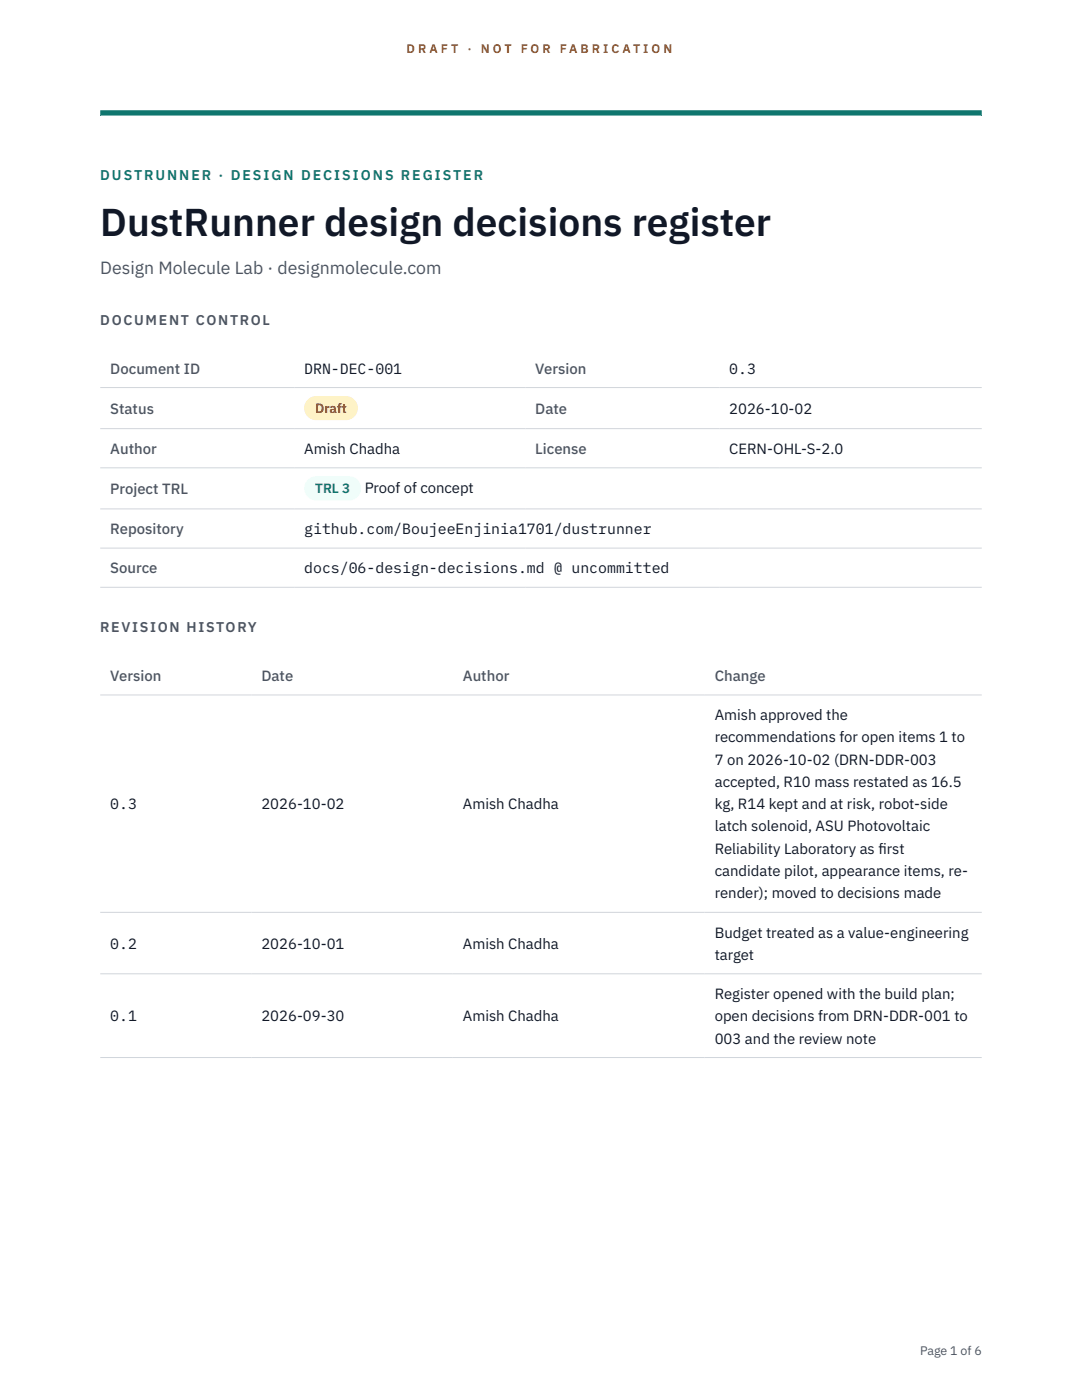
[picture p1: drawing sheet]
<svg xmlns="http://www.w3.org/2000/svg" width="216mm" height="279mm" viewBox="0 0 216 279" stroke-linecap="round" stroke-linejoin="round" font-family="sans-serif">
<defs><g id="words">
<text font-size="7.8" fill="#111827" x="20" y="47.1">DustRunner design decisions register</text>
<text font-size="3.5" fill="#4b5563" x="20" y="54.6">Design Molecule Lab · designmolecule.com</text>
<g font-size="3" fill="#4b5563">
<text x="22" y="74.5">Document ID</text>
<text x="106.8" y="74.5">Version</text>
<text x="22" y="82.6">Status</text>
<text x="106.8" y="82.6">Date</text>
<text x="22" y="90.6">Author</text>
<text x="106.8" y="90.6">License</text>
<text x="22" y="98.6">Project TRL</text>
<text x="22" y="106.6">Repository</text>
<text x="22" y="114.4">Source</text>
<text x="22" y="135.9">Version</text>
<text x="52.2" y="135.9">Date</text>
<text x="92.4" y="135.9">Author</text>
<text x="142.6" y="135.9">Change</text>
</g>
<g font-size="3" fill="#111827">
<text x="60.7" y="74.5">DRN-DEC-001</text>
<text x="145.5" y="74.5">0.3</text>
<text x="145.5" y="82.6">2026-10-02</text>
<text x="60.7" y="90.6">Amish Chadha</text>
<text x="145.5" y="90.6">CERN-OHL-S-2.0</text>
<text x="72.8" y="98.5">Proof of concept</text>
<text x="60.7" y="106.6">github.com/BoujeeEnjinia1701/dustrunner</text>
<text x="60.7" y="114.4">docs/06-design-decisions.md @ uncommitted</text>
<text x="142.6" y="143.7">Amish approved the</text>
<text x="142.6" y="148.2">recommendations for open items 1 to</text>
<text x="142.6" y="152.6">7 on 2026-10-02 (DRN-DDR-003</text>
<text x="22" y="161.5">0.3</text>
<text x="52.2" y="161.5">2026-10-02</text>
<text x="92.4" y="161.5">Amish Chadha</text>
<text x="142.6" y="157.1">accepted, R10 mass restated as 16.5</text>
<text x="142.6" y="161.5">kg, R14 kept and at risk, robot-side</text>
<text x="142.6" y="165.9">latch solenoid, ASU Photovoltaic</text>
<text x="142.6" y="170.4">Reliability Laboratory as f</text>
<text x="175.3" y="170.4">irst</text>
<text x="142.6" y="174.8">candidate pilot, appearance items, re-</text>
<text x="142.6" y="179.3">render); moved to decisions made</text>
<text x="22" y="189.3">0.2</text>
<text x="52.2" y="189.3">2026-10-01</text>
<text x="92.4" y="189.3">Amish Chadha</text>
<text x="142.6" y="187.1">Budget treated as a value-engineering</text>
<text x="142.6" y="191.5">target</text>
<text x="22" y="203.8">0.1</text>
<text x="52.2" y="203.8">2026-09-30</text>
<text x="92.4" y="203.8">Amish Chadha</text>
<text x="142.6" y="199.4">Register opened with the build plan;</text>
<text x="142.6" y="203.8">open decisions from DRN-DDR-001 to</text>
<text x="142.6" y="208.3">003 and the review note</text>
</g>
<text font-size="2.8" fill="#0f766e" x="20" y="36">DUSTRUNNER · DESIGN DECISIONS REGISTER</text>
<g font-size="2.8" fill="#4b5563">
<text x="20" y="64.8">DOCUMENT CONTROL</text>
<text x="20" y="126.2">REVISION HISTORY</text>
</g>
<text font-size="2.7" fill="#92400e" x="62.9" y="82.5">Draft</text>
<text font-size="2.7" fill="#0f766e" x="62.9" y="98.5">TRL 3</text>
<g font-size="2.5" fill="#b45309">
<text x="81.1" y="10.5">D R A F T</text>
<text x="93.3" y="10.5">·</text>
<text x="95.9" y="10.5">N O T</text>
<text x="103.9" y="10.5">F O R</text>
<text x="111.7" y="10.5">F A B R I C A T I O N</text>
</g>
<text font-size="2.5" fill="#4b5563" x="183.6" y="270.3">Page 1 of 6</text>
</g></defs>
<path d="M20 23.1h175.9zM20 22h175.9v1.1h-175.9z" fill-rule="evenodd" fill="#0f766e"/>
<path d="M20 77.3h175.9M20 85.5h175.9M20 93.4h175.9M20 101.6h175.9M20 109.4h175.9M20 117.2h175.9M20 138.7h175.9M20 182.1h175.9M20 194.3h175.9M20 211.1h175.9" fill="none" stroke="#d1d5db" stroke-width=".2"/>
<path d="M60.7 79h10.7v4.9h-10.7z" fill="#fef3c7"/>
<path d="M60.7 95.1h11.4v4.8h-11.4z" fill="#f0fdfa"/>
<use href="#words"/>
</svg>
